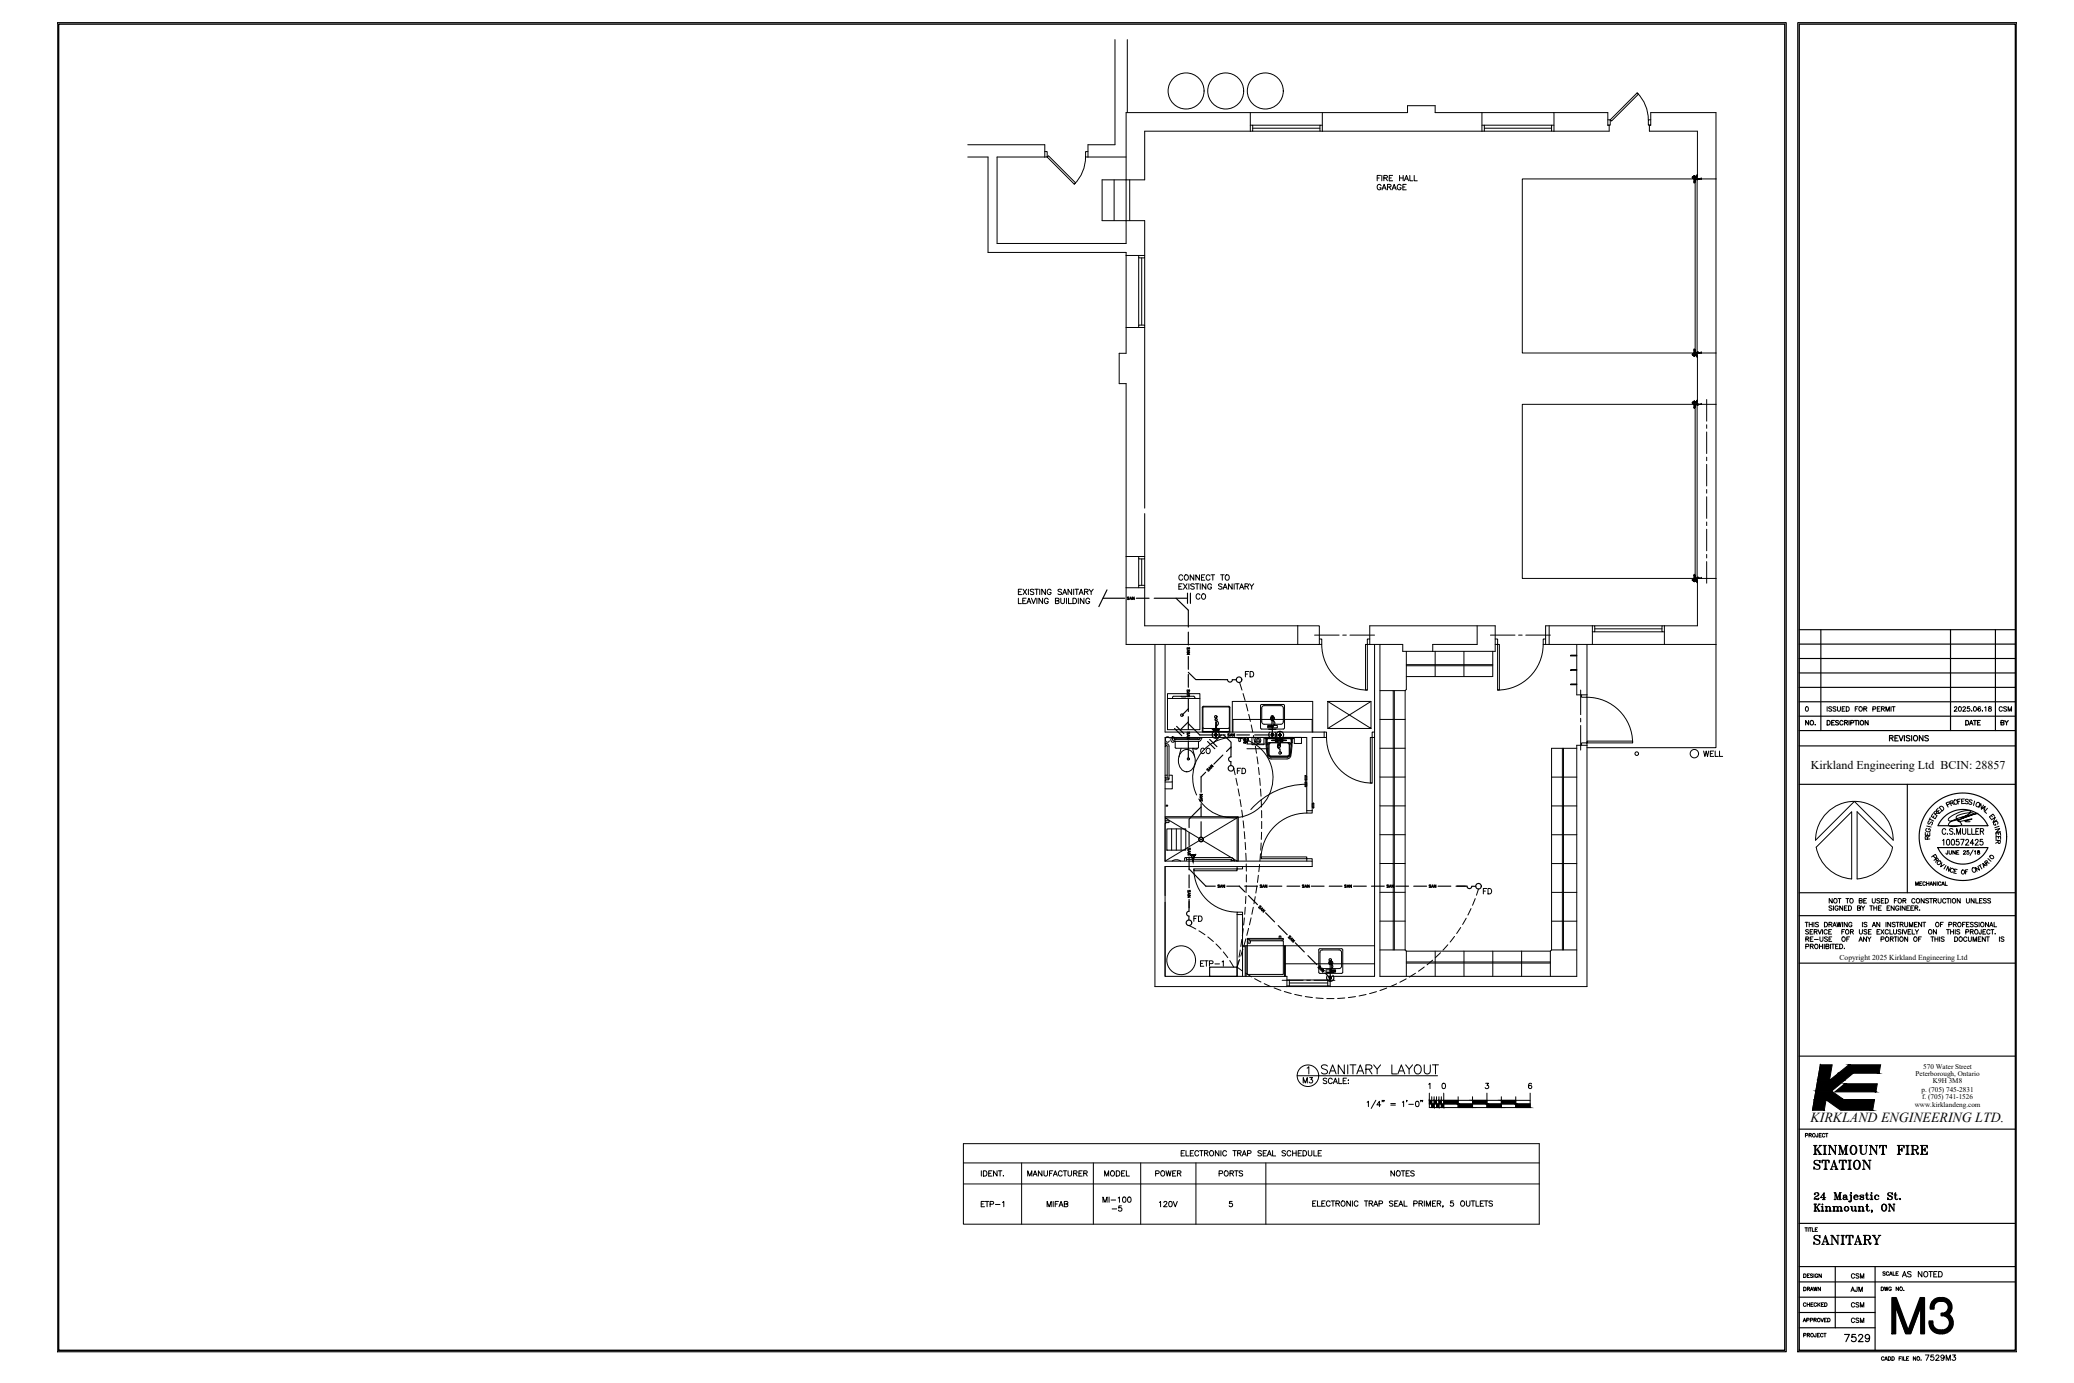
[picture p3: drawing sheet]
<svg xmlns="http://www.w3.org/2000/svg" width="914mm" height="610mm" viewBox="0 0 914 610" stroke-linecap="round" stroke-linejoin="round" font-family="sans-serif">
<defs><g id="words">
<text font-size="22.5" x="833.3" y="589.1">M3</text>
<g font-size="7.5">
<text x="798.7" y="510.1">KINMOUNT FIRE</text>
<text x="799" y="516.5">STATION</text>
<text x="798.7" y="549.6">SANITARY</text>
</g>
<text font-size="7.1" x="798.7" y="535.5">Kinmount, ON</text>
<text font-size="6.6" x="812.4" y="592.7">7529</text>
<text font-size="6.1" x="798.3" y="494.7">KIRKLAND ENGINEERING LTD.</text>
<g font-size="5.7">
<text x="526.3" y="265.3">CO</text>
<text x="548.2" y="299.5">FD</text>
<text x="512.9" y="328.4">CO</text>
<text x="528.5" y="333.4">CO</text>
<text x="750.4" y="334.8">WELL</text>
<text x="544.7" y="342.2">FD</text>
<text x="855.5" y="373.6">100572425</text>
<text x="525.6" y="407.5">FD</text>
<text x="528.5" y="427.2">ETP-1</text>
<text x="573.6" y="478.7">M3</text>
<text x="520" y="510.8">ELECTRONIC TRAP SEAL SCHEDULE</text>
<text x="452.3" y="519.6">MANUFACTURER</text>
<text x="486.1" y="519.6">MODEL</text>
<text x="508.7" y="519.6">POWER</text>
<text x="536.6" y="519.6">PORTS</text>
<text x="612.4" y="519.6">NOTES</text>
<text x="837.8" y="564.1">AS NOTED</text>
<text x="848.1" y="600.8">7529M3</text>
</g>
<g font-size="5.3">
<text x="832.2" y="327.7">REVISIONS</text>
<text x="798.4" y="338.8">Kirkland Engineering Ltd BCIN: 28857</text>
<text x="854.1" y="358.8">D</text>
<text x="871.4" y="357.7">N</text>
<text x="876.3" y="362.3">E</text>
<text x="869.9" y="385.2">N</text>
<text x="653" y="395.1">FD</text>
<text x="805.7" y="399.3">NOT TO BE USED FOR CONSTRUCTION UNLESS</text>
<text x="795.2" y="413.1">SERVICE FOR USE EXCLUSIVELY ON THIS PROJECT.</text>
<text x="582.4" y="478.7">SCALE:</text>
<text x="431.8" y="533">ETP-1</text>
<text x="460.7" y="533">MIFAB</text>
<text x="510.1" y="533">120V</text>
<text x="815.3" y="564.8">CSM</text>
<text x="815.3" y="577.5">CSM</text>
<text x="815.3" y="584.2">CSM</text>
</g>
<g font-size="4.9">
<text x="804.7" y="314.7">ISSUED FOR PERMIT</text>
<text x="860.8" y="314.7">2025.06.18</text>
<text x="880.5" y="314.7">CSM</text>
<text x="795.2" y="320.7">NO.</text>
<text x="804.7" y="320.7">DESCRIPTION</text>
<text x="865.7" y="320.7">DATE</text>
<text x="881.2" y="320.7">BY</text>
<text x="860.4" y="355.6">O</text>
<text x="878.1" y="365.1">G</text>
<text x="853" y="382.4">O</text>
<text x="874.2" y="382.4">R</text>
<text x="876.3" y="379.9">O</text>
<text x="794.8" y="409.6">THIS DRAWING IS AN INSTRUMENT OF PROFESSIONAL</text>
<text x="829.4" y="563.4">SCALE</text>
<text x="815.3" y="570.4">AJM</text>
<text x="794.1" y="577.1">CHECKED</text>
</g>
<g font-size="4.4">
<text x="849.5" y="363">T</text>
<text x="850.5" y="379.2">P</text>
<text x="795.2" y="502.4">PROJECT</text>
<text x="794.5" y="570.1">DRAWN</text>
<text x="828.7" y="570.1">DWG NO.</text>
<text x="794.1" y="583.8">APPROVED</text>
</g>
<g font-size="4">
<text x="848.1" y="369.4">E</text>
<text x="879.1" y="371.1">E</text>
</g>
<text font-size="3.5" x="878.4" y="366.2">I</text>
<text font-size="3.3" x="811" y="423.2">Copyright 2025 Kirkland Engineering Ltd</text>
<g font-size="3.2">
<text x="848" y="471.3">570 Water Street</text>
<text x="844.5" y="474.2">Peterborough, Ontario</text>
<text x="852.2" y="477.3">K9H 3M8</text>
<text x="847.2" y="481.5">p. (705) 745-2831</text>
<text x="847.5" y="484.6">f. (705) 741-1526</text>
<text x="844.2" y="487.8">www.kirklandeng.com</text>
</g>
<text font-size="3.1" x="848.4" y="365.8">I</text>
</g></defs>
<!-- layer: Baseplan|A-FIX -->
<g fill="none" stroke="#000" stroke-width=".44">
<path d="M556 310.6l9.8-.1 .4 .3 .1 10-.2 .5-9.8 .1-.5-.3v-10.1zM556.3 312.1v6.1l.4 .8 .6 .2M557.3 311l-.6 .2-.4 .9M557.3 311h7.4l.7 .2 .4 .9M557.3 319.2h3.5M560.8 317.3a.67 .67 0 0 1-.3-1 .67 .67 0 0 1 1.1 0 .67 .67 0 0 1-.3 1M560.8 316.5l.2-.3 .3 .3M560.8 319.8h-1.9v1h4.3v-1h-1.9M560.8 316.5v3.5M560.8 317.6a.92 .92 0 0 1-.5-1.4 .92 .92 0 0 1 1.5 0 .92 .92 0 0 1-.5 1.4M561.3 316.5v3.5M565.8 312.1l-.2 6.7-.9 .4h-3.4"/>
<path d="M514.6 328.9v14M515.4 328.9v14.4M518.5 325.6h9.5l.4 .4M518.5 329.8h9.5M520.7 329.8l-.9 3.8M520.9 331.5a3.4 3.4 0 0 1 3.6-.9 3.4 3.4 0 0 1 2.2 3 4.6 4.6 0 0 1-4.1 6.5 5.5 5.5 0 0 1-1.7-8.6zM525.8 329.8l.9 3.8M526.1 329.8v.3l.8 .1h.8v-.4M528.4 325.1v.2h1.6v-.2M528.8 325.3l-.3 .7h-10.5M529.6 325.3l-.2 1.1-.9 .4h-10.5M545.8 325.1v.2h1.5v-.2"/>
<path d="M546.2 325.3v1.2l.4 .4 .3-.4 .1-1.2M558.2 325.1l.1 4.4a7.4 7.4 0 0 0 1.2 4.8l.9 .2M558.2 325.4h11.5M558.9 325.6l-.3 .3v2.2l.5 4.6M559.1 332.7l.4 .7 .7 .3h7.5l.7-.3 .4-.7M560.3 327.3l-.6 .3-.3 .6v4.3M560.7 320.2h-1.6v.2h1.6M560.8 326.3l.9 .1zM561.3 326.3v.1M561.7 326.3l.7-.1a.43 .43 0 0 1 .6-.2 .43 .43 0 0 1 0 .7 .43 .43 0 0 1-.6-.3h-.7M562.2 326.4l.3 .5h1M562.8 325.8l-.6 .4"/>
<path d="M563.5 327.4h-4.1l-.7 .5-.1 .6M563.6 328.4a.58 .58 0 0 0-.1 .8 .58 .58 0 0 0 .9 0 .58 .58 0 0 0-.1-.8M564.4 327.4h4.1l.7 .5 .1 .6M565 325.8l-.5 .3-.2 2.2-.6 .2-.2-.4M565.1 325.8l.6 .4M565.1 325.8h-2.3l.6 .3 .1 2M565.7 326.4l-.3 .5h-1M566.2 326.3l.9 .1zM566.2 326.3l-.7-.1a.43 .43 0 0 0-.7-.2 .43 .43 0 0 0 0 .7 .43 .43 0 0 0 .7-.3h.7M566.5 326.3v.1M567.6 327.3l.6 .3 .3 .6v4.3l-.5 .7-7.8 .1-.6-.2-.2-.6M569 325.6l.3 .3v2.2l-.5 4.6"/>
<path d="M569.7 325.1l-.1 4.4a7.4 7.4 0 0 1-1.3 4.8l-7.9 .2M513.7 342.5h.2v1.6h-.2M513.7 341.7h.9M513.9 342.9l1.3 .1 .2 .3-.2 .4h-1.3M515.4 341.7h1.4v3h-3.1M516.8 344.7v3h-3.1M513.7 360.5h31.7v19.1zM513.7 361.4h.2v1.6h-.2M513.9 361.8h1.4l.2 .6-.4 .2M513.9 362.6h1.2M522.7 378h20.1l.6 .2 .5 .8M523 378.4l-.1-.4-.6 .2v1.1"/>
<path d="M523.1 378.8h19.7l.3 .5M523.1 378.4v.9M542.7 379.6v-.3h1.6v.3M543.9 379.1v.2M545.4 360.5l-31.7 19.1M581.7 418.2h9.8l.4 .2 .1 10.1-.3 .5h-9.8l-.4-.2-.1-10.1zM586.4 425a.67 .67 0 0 1-.2-1 .67 .67 0 0 1 1 0 .67 .67 0 0 1-.2 1M586.4 426.9h-3.4l-.8-.4v-7.4l.8-.4 7.7 .1 .8 1-.1 6.4-.7 .7h-3.7M586.4 427.5h-1.8v1h4.2v-1h-1.8M586.4 427.7v-3.5l.3-.3 .3 .3v3.5M586.4 425.3a.92 .92 0 0 1-.4-1.4 .92 .92 0 0 1 1.5 0 .92 .92 0 0 1-.5 1.4M587.1 427.9h1.6v.2h-1.6"/>
<circle cx="561" cy="320.3" r=".39"/>
<circle cx="529.5" cy="370" r="1.05"/>
<circle cx="586.7" cy="428" r=".39"/>
</g>
<!-- layer: Baseplan|A-EQPT -->
<g fill="none" stroke="#000" stroke-width=".44">
<path d="M692.5 288.8h2.7v.3h-2.7zM692.5 295.1h2.7v.4h-2.7zM692.5 301.5h2.7v.3h-2.7zM557.6 325.1h12.7v.5h-12.7zM570.6 325.1h3.2v2.6h-3.2zM513.7 360h32.3v19.6M514 354.9h.8v.4h-.8M516.7 379.6l2.2-.7 1.7 .7"/>
<circle cx="522.9" cy="40.1" r="7.9"/>
<circle cx="540.4" cy="40.1" r="7.9"/>
<circle cx="557.8" cy="40.1" r="7.9"/>
<circle cx="721.6" cy="332.2" r=".79"/>
<circle cx="747" cy="332.2" r="1.85"/>
<circle cx="520.8" cy="423.3" r="6.3"/>
</g>
<!-- layer: Baseplan|A-WALL1 -->
<g fill="none" stroke="#000" stroke-width=".44">
<path d="M491.6 17.5v46.3h-11.9v5.4h16.8M497 17.5v32.1M496.5 49.6h54.7v8.2h-46.5v21.5h-8.2zM583 49.6h37.6v-3h12.1v3h20.7v8.2h-70.4zM685.1 49.6h23.8v5.6h.6v2.6h-24.4zM727.8 49.6h28.8v29.3h-8.2v-21.1h-21.2v-2.6h.6zM426.7 63.8h33.9v5.4h-21v38.1h56.9v-10h8.2v15.3h-8.2v-1.3h-60.9v-42.1h-8.9M748.4 155.6h8.2v22.6h-8.2zM504.7 224v-79.6h-8.2v11.3h-3.1v13.4h3.1v76.2h8.2v-18.9M748.4 255h8.2v29.1h-22.8v-8.3h14.6zM572.2 275.8h9.5v8.3h-9.5M572.2 275.8h-67.5v-16.7h-8.2v25h75.7"/>
<path d="M572.2 275.8v8.3M603.9 275.8h55.3v11.3h-40.8v-3h-14.5zM651.3 275.8v8.3h-19.6v3M681.4 275.8h20.7v8.3h-20.7zM683 275.8v8.3M509.2 284.1v150.8h58.2v-4.5h-53.7v-48.4M513.7 284.1v38.6h70.1v2.4h-5.3v32.2h-2.4v-32.2h-62.4v54.5h64.8v2.4h-64.8M608.4 284v146.4h86.8v-101.9h4.5v106.4h-113.3v-4.5h19.6v-146.3M620 287.1v16.8l-.5 .5h-11.1M695.2 284.1v22.2h4.5v-22.2M756.6 284.1v45.5h-56.9M513.7 382v12.8"/>
<path d="M513.7 397.7v32.7M608.4 418.7h11.1l.5 .5v11.2M695.2 418.7h-11.1l-.6 .5v11.2M545.4 430.4v-27.3h2.4v27.3"/>
</g>
<!-- layer: Baseplan|A-MILL -->
<g fill="none" stroke="#000" stroke-width=".44">
<path d="M620 293.5h38.1M620 293h38.1M632.7 287.1v11.1M645.4 287.1v11.1M658.1 287.1v11.1h-38.1M608.4 317.1h11.1M614.3 304.4v114.3M614.7 304.4v114.3M619.5 304.4v114.3M543.3 322.7v-13.5h35.5v13.5M543.6 322.7v-5.6h34.9v5.6M549.7 330h9.4"/>
<path d="M549.7 327.9h9.4M608.4 329.8h11.1M688.8 329.8v88.9M689.3 329.8v88.9M695.2 329.8h-11.1v88.9M608.4 355.2h11.1M608.4 342.5h11.1M684.1 355.2h11.1M684.1 342.5h11.1M514.5 365.4h8.3v9.3h-8.3zM516.6 365.4v9.3M518.6 365.4v9.3"/>
<path d="M520.7 365.4v9.3M608.4 367.9h11.1M684.1 367.9h11.1M608.4 393.3h11.1M608.4 380.6h11.1M684.1 393.3h11.1M684.1 380.6h11.1M547.8 417.3h1.2v13.1M547.8 416.9h18.5M549.4 416.9v13.5M566.7 416.9v13.5M606 416.9h-39.7v13.5"/>
<path d="M608.4 406h11.1M620 419.2h63.5M632.8 419.2v11.2M645.5 419.2v11.2M658.2 419.2v11.2M670.9 419.2v11.2M684.1 406h11.1M566.7 424.8h39.3M620 424h63.6M620 424.5h63.6"/>
</g>
<!-- layer: Baseplan|A-STAIR -->
<path d="M485.9 79.3h10.6v18h-10.6zM491.2 79.3v18M498.1 79.3v18" fill="none" stroke="#000" stroke-width=".44"/>
<!-- layer: Baseplan|A-OPNG -->
<g fill="none" stroke="#000" stroke-width=".44">
<path d="M551.2 55.2h1.1v2.6h-1.1M551.2 49.6h31.8M552.3 55.2h29.6M552.3 57.8h29.6M552.3 56.5h29.6M583 55.2h-1.1v2.6h1.1M653.4 55.2h1v2.6h-1M653.4 49.6h31.7M654.4 55.2h29.7M654.4 57.8h29.7M654.4 56.5h29.7M685.1 55.2h-1v2.6h1"/>
<path d="M708.9 52.8h1v2.4h-1M721.8 40.9a16.8 16.8 0 0 1 4.9 11.9M721.8 40.9l.6 .6-11.9 11.9-.6-.6zM727.8 52.8h-1.1v2.4h1.1M460.6 66.8h1.1v2.4h-1.1M462.2 68.6l12 12-.6 .6-11.9-12zM478.6 69.2a17 17 0 0 1-5 12M479.7 66.8h-1.1v2.4h1.1M746.1 78l.3 .6zM746.4 78v.3l1.2 .1M746.4 78h1.2M746.5 77.7h1.8z"/>
<path d="M746.7 77.7l-.5 .2M746.7 78.9h.6v1.3h-.6h.6v-1.3zM746.8 77.6l.3 .1zM746.8 77.8l.3 .1zM746.9 78.5v.4M746.9 78.7v.1M746.9 77.4h.1M746.9 77.5h.1M747 77.4l-.1 .1M747.1 78.5v.4M747.1 78.7v.1M747.1 78.9v1.3"/>
<path d="M747.3 78.8v.1M747.4 78.9h.8M747.4 78.9h.8v76.7h-.8zM747.6 78v.3M747.7 77.7l.1 .9-.1-.8-1.4 .2M748.2 77.4h.1M748.2 77.2h.1M748.2 78.8l.1 .1M748.3 77.1v.3zM748.3 77.2l-.1 .2M748.3 77.4h.1M748.3 78.9v.5l-.1-.5h-.8l-.1 1.3"/>
<path d="M748.3 76.9v.8zM748.5 78.9l-.2 .1M748.5 78.9l-.2 .3M748.5 79.1h.1M748.5 78.9h.1M748.5 78.9v.2M748.7 79.1h.1M748.7 78.9l-.2 .2M748.7 78.9h.1M748.7 78.9h1.3M749.3 79h.1M749.3 78.9v.1"/>
<path d="M749.4 78.9l-.1 .1M750 78.9h.1M756.6 78.9v76.7M746.8 80.2l-.1-1.3h-75.5v76.7h75.5M746.9 80.2v.5l.2-.5M496.5 112.6v31.8M502 112.6v1.1h2.7v-1.1M502 113.7v29.6M503.4 113.7v29.6M504.7 113.7v29.6M502 144.4v-1.1h2.7v1.1M746.2 156v.5"/>
<path d="M746.2 156l.2-.1zM746.2 156.1v.4M746.2 156.5l.5 .2M746.3 156.5l1.4 .2 .1-.8-.1 .8M746.5 156.7l1.8 .1zM746.7 154.2h.6v1.4h-.6h.6v-1.3zM746.8 156.8h.3zM746.8 154.3v1.3M746.8 156.6l.3 .1zM746.9 155.7v.3M746.9 154.2v-.4l.2 .4M746.9 157l.1 .1"/>
<path d="M746.9 157.1h.1M746.9 157h.1M747.1 155.7v.3M747.1 154.3v1.3M747.3 155.6h.1M747.3 154.2l.1 1.4h.8l.1-.5-.1 .5M747.3 154.2h.1M747.4 155.6h.8M747.6 156.1v.4M747.6 156.1l-1.4 .2 1.4 .2M748.2 157.1v.1M748.3 157.1h-.1"/>
<path d="M748.3 155.4l.2 .1M748.3 155.2l.2 .3M748.3 156.7l.1 .9zM748.3 157v.4zM748.3 157l-.1 .1M748.5 155.5h.1M748.5 155.3v.1M748.5 155.4h.1M748.5 155.4v.2M748.5 155.4h.2M748.7 155.3v.3M748.7 155.4h.1"/>
<path d="M748.7 155.5v.1M748.7 155.6h1.3M749.3 155.5l.1 .1M749.3 155.5h.1M750 155.6h.1M750 155.6h-1.3M750 155.5v.1M746.2 177.8l.2 .1zM746.5 177h1.8l.1-.8-.1 .9zM746.7 177.1l-.6 .2 .1 .5M746.7 178.2h.6v1.4h-.6l.6-.1v-1.3zM746.8 177h.3z"/>
<path d="M746.8 179.5l-.1-1.3h-75.5v76.8h75.5l.1-1.4M746.8 177.1l.3 .1zM746.9 177.8v.3M746.9 179.6v.4l.2-.4M746.9 176.8l.1 .2zM747 176.8h.1M747.1 177.8v.3M747.1 178.2v1.3M747.3 178.2h.1M747.4 178.2h.8M747.4 178.3h.8v76.6h-.8zM747.6 177.3v.4"/>
<path d="M747.6 177.4l-1.4 .1 1.4 .2M747.7 177.1l.1 .8zM747.7 177.1l-1.5 .2v.4M748.2 176.6h.1M748.2 176.7h.1M748.2 178.2h.1M748.3 176.5v.3zM748.3 176.5v.3M748.3 176.8h.1M748.3 178.2v.5l-.1-.4h-.8l-.1 1.3M748.3 177h.1M748.5 178.4v.1"/>
<path d="M748.5 178.3l-.2 .1M748.5 178.3l-.2 .3M748.5 178.4h.1M748.5 178.5h.2M748.5 178.3h.1M748.5 178.3v.1M748.7 178.4h.1M748.7 178.3v.2M748.7 178.2v.1M748.7 178.2h1.3M749.3 178.3h.1M749.4 178.2l-.1 .1"/>
<path d="M750 178.2h.1M750 178.2v.1M756.6 178.2v76.8M496.5 245.3v13.8M502 245.3v1.1h2.7v-1.1M502 259.1v-1.1h2.7v1.1M502 246.4v11.6M503.4 246.4v11.6M504.7 246.4v11.6M746.2 255.4l-.1 .4 .6 .3M746.2 255.4l.2-.2zM746.2 255.4v.4l1.5 .2"/>
<path d="M746.5 256.1h1.8l.1 .8-.1-.8zM746.7 253.6h.6v1.4h-.6l.6-.1v-1.3zM746.8 256.1l.3 .1zM746.8 256h.3zM746.8 256.2l.2 .2zM746.9 255.1v.2M746.9 253.6v-.5l.2 .5M747 256.4h.1M747.1 255.1v.2M747.1 253.6v1.3M747.3 254.9h.1M747.3 253.6l.1 1.3h.8v-.5l.1 .5"/>
<path d="M747.4 255h.8M747.6 255.5v.3M747.6 255.5l-1.4 .1 1.4 .2M747.8 255.2v.8zM748.2 256.4l.1 .3M748.2 256.6h.1M748.2 256.5h.1M748.3 256.1v.1M748.3 254.9h-.1M748.3 256.4h-.1M748.3 256.4h.1M748.3 254.8l.2 .1"/>
<path d="M748.3 254.6l.2 .3M748.3 256.4v.3zM748.5 254.9h.1M748.5 254.7h.1M748.5 254.7v.2M748.5 254.7h.2M748.7 254.7v.2M748.7 254.7h.1M748.7 254.9h.1M748.7 254.9h1.3M749.3 254.8l.1 .1M749.3 254.8h.1"/>
<path d="M749.3 254.8v.1M750 254.9h.1M750 254.9l-1.3 .1M702.1 275.8h1v2.7h-1M703.1 278.5h29.6M703.1 275.8h29.6M703.1 277.2h29.6M733.8 275.8h-1.1v2.7h1.1M581.7 281.7h1v2.4h-1M582.7 284a20.1 20.1 0 0 0 20.1 20.2M602 284.1h.8v20.1h-.8zM603.9 281.7h-1.1v2.4h1.1"/>
<path d="M659.2 281.7h1.1v2.4h-1.1M660.3 284.1h.8v20.1h-.8zM680.4 284a20.1 20.1 0 0 1-20.1 20.2M681.4 281.7h-1v2.4h1M702.1 284.1h31.7M697.3 306.3v1h2.4v-1M583.8 322.7h1.1v2.4h-1.1M584.9 325a20.1 20.1 0 0 0 20.1 20.2M604.2 325.1h.8v20.1h-.8zM606 322.7h-1v2.4h1M697.3 328.5v-1.1h2.4v1.1M699.7 326.7h20.1v.7h-20.1z"/>
<path d="M719.8 327.4a20.1 20.1 0 0 0-20.1-20.1v20.1M576.1 358.4a20.1 20.1 0 0 0-20.1 20.1M576.1 357.3v1.1h2.4v-1.1M556 377.7h20.1v.8h-20.1zM576.1 379.6v-1.1h2.4v1.1M526.4 383a19.1 19.1 0 0 0 19 19M526.4 383h19v.8h-19zM545.4 382v1h2.4v-1M545.4 403.1v-1h2.4v1M567.4 431.9h1.1v2.7h-1.1M567.4 434.9h19M568.5 434.6h16.9"/>
<path d="M568.5 431.9h16.9M568.5 433.3h16.9M586.4 431.9h-1v2.7h1"/>
</g>
<!-- layer: Baseplan|A-DIM -->
<path d="M585.4 309.2h19.1v11.9h-19.1v-11.9l19.1 11.9M604.5 309.2l-19.1 11.9M527.6 350.4a17.7 17.7 0 0 1 16.6-25.3 17.7 17.7 0 0 1 14.7 26.5 17.7 17.7 0 0 1-30.4 .6M576.1 345.7a32.8 32.8 0 0 0-24.6 11.1" fill="none" stroke="#000" stroke-width=".44"/>
<!-- layer: Baseplan|A-ELEC-MECH -->
<g fill="none" stroke="#000" stroke-width=".44">
<path d="M549.1 325.1v2.6M549.9 325.1v2.6M552 325.1h5.3v3.1h-5.3zM554.6 325.1l1.1 1.9h-2.2zM554.6 325.1v1.9M575.4 343.7l.3 .2v-.3h.4v-1.5h-.4v-.3l-.3 .1v1.8M575.4 344.7l.7 .2v1.6h-.4v.3l-.3-.2zM575.7 342.1v1.5M575.7 344.9v1.6M578.5 354.3l.7-.2-.1 2-.6-.2zM579 354.3v1.6"/>
<circle cx="548.5" cy="327.3" r=".24"/>
<circle cx="549.5" cy="326.1" r="1.01"/>
<circle cx="554.6" cy="326.3" r="1.28"/>
</g>
<!-- layer: Baseplan|A-APPL -->
<g fill="none" stroke="#000" stroke-width=".44">
<path d="M514.7 305.8h14.3v15.8h-14.3zM514.7 307.9h14.3M517 307.9v-.7l.5-.3h8.7l.5 .3 .1 .7M520.7 306.9l.3 .3h1.8l.2-.3M530.1 311.6l.5-.3 11.4 .1 .2 .4v10.9h-12.1zM530.3 311.8l.3-.2h11.2l.2 10.8h-11.6v-10.6M536 318.3l.4 .1-.2 3.5zM530.3 320.6l.6 .5h5.1M536 321.5l.2 .5 .2-.5M536 321.3h-1.1v.8h2.5v-.8h-1M542 320.6l-.5 .5h-5.1M550.2 414.7h-.3v14.8h15.9v-14.8h-14.7"/>
<path d="M550.2 414.3h-.3v-.7h15.9v.7h-14.9M550.2 413.9h.5l.5 1.9h-1zM563.9 412.6h.8v1h-.8zM565.3 414.3v.4"/>
<circle cx="536.2" cy="317.2" r=".53"/>
<circle cx="535.3" cy="321.7" r=".33"/>
<circle cx="537" cy="321.7" r=".33"/>
</g>
<!-- layer: Baseplan|A-FIX -->
<g fill="#000" stroke="#000" stroke-width=".44">
<path d="M525 376.7l1 2.6zM525 376.7l1 2.2zM525 376.7h1.9zM525.2 376.9l1.7-.2zM526.8 376.9l-.8 2.4 .9-2.6zM526.8 376.9l-.8 2.4z"/>
<path d="M525.9 379.1l.1 .5zM525.9 379.1l.1 .5z"/>
</g>
<!-- layer: Baseplan|A-STRUCT1 -->
<g fill="none" stroke="#000" stroke-width=".44">
<path d="M752.5 176.1v9.5M752.5 187.2v1.6M752.5 190.4v9.5M752.5 201.5v1.6M752.5 204.7v9.5M752.5 215.8v1.6M752.5 219v9.5M752.5 230.1v1.6M752.5 233.3v9.5M752.5 244.4v1.6M752.5 247.5v9.6M579.6 280h10.8"/>
<path d="M592 280h1.6M595.2 280h10.8M657.1 280h10.8M669.5 280h1.6M672.7 280h10.9M696.9 304.2v10.8M696.9 316.6v1.6M696.9 319.8v10.8M565.3 432.1h9.2M576.1 432.1h1.6M579.3 432.1h9.3"/>
</g>
<!-- layer: M-SAN -->
<g fill="#000" stroke="#000" stroke-width=".44">
<path d="M535.7 323.8v.2zM560.6 323.8v.2zM564.7 323.8v.3zM586.1 430.9v.2zM586.9 430.9v.2z"/>
<path d="M535.7 323.7v.3zM535.7 323.7v.3z"/>
<path d="M535.7 323.7v.3zM535.7 323.7v.4z"/>
<path d="M535.7 323.7v.4zM535.7 323.7v.4z"/>
<path d="M535.7 323.6v.5zM535.7 323.6v.5z"/>
<path d="M535.7 323.6v.5zM535.7 323.6v.6z"/>
<path d="M535.7 323.6v.6zM535.8 323.6v.6z"/>
<path d="M535.8 323.6v.6zM535.8 323.6v.6z"/>
<path d="M535.8 323.6v.6zM535.9 323.5v.7z"/>
<path d="M535.9 323.5v.7zM535.9 323.5v.8z"/>
<path d="M535.9 323.5v.8zM535.9 323.5v.8z"/>
<path d="M535.9 323.5v.8zM536 323.5v.8z"/>
<path d="M536 323.5v.8zM536 323.5v.8z"/>
<path d="M536 323.5v.8zM536 323.5v.8z"/>
<path d="M536 323.5v.8zM536.1 323.5l-.1 .8z"/>
<path d="M536.1 323.5v.8zM536.1 323.5v.8z"/>
<path d="M536.1 323.5v.8zM536.2 323.5l-.1 .8z"/>
<path d="M536.2 323.5v.8zM536.2 323.5v.8z"/>
<path d="M536.2 323.5v.8zM536.2 323.5v.8z"/>
<path d="M536.2 323.5v.7zM536.2 323.6v.6z"/>
<path d="M536.2 323.6v.6zM536.3 323.6l-.1 .6z"/>
<path d="M536.3 323.6v.6zM536.3 323.6v.6z"/>
<path d="M536.3 323.6v.6zM536.3 323.6v.6z"/>
<path d="M536.3 323.6v.5zM536.4 323.7l-.1 .4z"/>
<path d="M536.4 323.7v.4zM536.4 323.7v.4z"/>
<path d="M536.4 323.7v.4zM536.4 323.7v.4z"/>
<path d="M536.4 323.7v.3zM536.4 323.8v.2z"/>
<path d="M536.4 323.8v.2zM536.4 323.8v.2z"/>
<path d="M560.6 323.7v.3zM560.6 323.7v.3z"/>
<path d="M560.6 323.7v.3zM560.6 323.7v.4z"/>
<path d="M560.6 323.7v.4zM560.6 323.7v.4z"/>
<path d="M560.7 323.6l-.1 .5zM560.7 323.6v.5z"/>
<path d="M560.7 323.6v.5zM560.7 323.6v.6z"/>
<path d="M560.7 323.6v.6zM560.7 323.6v.6z"/>
<path d="M560.7 323.6v.6zM560.7 323.6v.6z"/>
<path d="M560.7 323.6v.6zM560.8 323.5v.7z"/>
<path d="M560.8 323.5v.7zM560.8 323.5v.8z"/>
<path d="M560.8 323.5v.8zM560.9 323.5l-.1 .8z"/>
<path d="M560.9 323.5v.8zM560.9 323.5v.8z"/>
<path d="M560.9 323.5v.8zM560.9 323.5v.8z"/>
<path d="M560.9 323.5v.8zM561 323.5l-.1 .8z"/>
<path d="M561 323.5v.8zM561 323.5v.8z"/>
<path d="M561 323.5v.8zM561 323.5v.8z"/>
<path d="M561 323.5v.8zM561.1 323.5l-.1 .8z"/>
<path d="M561.1 323.5v.8zM561.1 323.5v.8z"/>
<path d="M561.1 323.5v.8zM561.1 323.5v.8z"/>
<path d="M561.1 323.5v.7zM561.2 323.6l-.1 .6z"/>
<path d="M561.2 323.6v.6zM561.2 323.6v.6z"/>
<path d="M561.2 323.6v.6zM561.2 323.6v.6z"/>
<path d="M561.2 323.6v.6zM561.3 323.6l-.1 .6z"/>
<path d="M561.3 323.6v.5zM561.3 323.7v.4z"/>
<path d="M561.3 323.7v.4zM561.3 323.7v.4z"/>
<path d="M561.3 323.7v.4zM561.3 323.7v.4z"/>
<path d="M561.3 323.7v.3zM561.3 323.8v.2z"/>
<path d="M561.3 323.8v.2zM561.3 323.8v.2z"/>
<path d="M564 323.8v.3zM564 323.8v.3z"/>
<path d="M564 323.8v.3zM564 323.8v.2z"/>
<path d="M564 323.7v.4zM564 323.7v.4z"/>
<path d="M564 323.7v.5zM564 323.7v.4z"/>
<path d="M564 323.7v.5zM564 323.7v.5z"/>
<path d="M564.1 323.7v.5zM564.1 323.7l-.1 .5z"/>
<path d="M564.1 323.6v.7zM564.1 323.7v.5z"/>
<path d="M564.1 323.6v.7zM564.1 323.6v.7z"/>
<path d="M564.2 323.6v.7zM564.1 323.6v.7z"/>
<path d="M564.2 323.6v.7zM564.2 323.6v.7z"/>
<path d="M564.2 323.6v.7zM564.2 323.6v.7z"/>
<path d="M564.3 323.6l-.1 .7zM564.2 323.6v.7z"/>
<path d="M564.3 323.6v.7zM564.3 323.6v.7z"/>
<path d="M564.3 323.6v.7zM564.3 323.6v.7z"/>
<path d="M564.4 323.6l-.1 .7zM564.3 323.6v.7z"/>
<path d="M564.4 323.6v.7zM564.4 323.6v.7z"/>
<path d="M564.5 323.6l-.1 .7zM564.4 323.6v.7z"/>
<path d="M564.5 323.6v.7zM564.5 323.6v.7z"/>
<path d="M564.5 323.6v.7zM564.5 323.6v.7z"/>
<path d="M564.6 323.6l-.1 .7zM564.5 323.6v.7z"/>
<path d="M564.6 323.6v.7zM564.6 323.6v.7z"/>
<path d="M564.6 323.7v.6zM564.6 323.6v.7z"/>
<path d="M564.6 323.7v.5zM564.6 323.7v.5z"/>
<path d="M564.7 323.7l-.1 .5zM564.6 323.7v.5z"/>
<path d="M564.7 323.8v.3zM564.7 323.7v.4z"/>
<path d="M564.7 323.7v.5zM564.7 323.7v.5z"/>
<path d="M564.7 323.8v.3zM564.7 323.8v.3z"/>
<path d="M586.1 430.8v.3zM586.1 430.8v.4z"/>
<path d="M586.1 430.8v.4zM586.1 430.8v.4z"/>
<path d="M586.2 430.8l-.1 .4zM586.2 430.8v.4z"/>
<path d="M586.2 430.8v.4zM586.2 430.8v.5z"/>
<path d="M586.2 430.8v.5zM586.2 430.7v.6z"/>
<path d="M586.2 430.7v.6zM586.2 430.7v.6z"/>
<path d="M586.3 430.7l-.1 .6zM586.3 430.7v.7z"/>
<path d="M586.3 430.7v.7zM586.3 430.7v.7z"/>
<path d="M586.3 430.7v.7zM586.3 430.7v.7z"/>
<path d="M586.3 430.7v.7zM586.4 430.6v.8z"/>
<path d="M586.4 430.6v.8zM586.4 430.6v.8z"/>
<path d="M586.4 430.6v.8zM586.4 430.6v.8z"/>
<path d="M586.4 430.6v.8zM586.5 430.6l-.1 .8z"/>
<path d="M586.5 430.6v.8zM586.5 430.6v.8z"/>
<path d="M586.5 430.6v.8zM586.5 430.6v.8z"/>
<path d="M586.5 430.6v.8zM586.6 430.6l-.1 .8z"/>
<path d="M586.6 430.6v.8zM586.6 430.7v.7z"/>
<path d="M586.6 430.7v.7zM586.7 430.7l-.1 .7z"/>
<path d="M586.7 430.7v.7zM586.7 430.7v.7z"/>
<path d="M586.7 430.7v.7zM586.7 430.7v.7z"/>
<path d="M586.7 430.7v.6zM586.8 430.7l-.1 .6z"/>
<path d="M586.8 430.7v.6zM586.8 430.8v.5z"/>
<path d="M586.8 430.8v.5zM586.8 430.8v.5z"/>
<path d="M586.8 430.8v.4zM586.8 430.8v.4z"/>
<path d="M586.8 430.8v.4zM586.8 430.8v.4z"/>
<path d="M586.8 430.8v.4zM586.9 430.9l-.1 .3z"/>
</g>
<g fill="none" stroke="#000" stroke-width=".51">
<path d="M486.3 263.7h9.6M488.1 260l-3.6 7.4M497.8 263.3h-.8l.8 .6-.3 .4-.5-.2M498.1 264.3l.4-1.2 .5 1.2M498.3 263.9h.5M500 263.1v1.2l-.7-1.2v1.2M501 263.7h5.6M508.9 263.7h9.6l5.4 5.3v7.4M518.5 263.7h5.1M523.6 261.5v4.5M523.9 278.6v5.7M523.4 286.5l1.1 .4-1.1 .5"/>
<path d="M523.4 287.7h1.1l-1.1 .7h1.1M523.5 285.4v.8l.7-.8 .3 .3-.2 .5M523.7 286.7v.5M523.9 296.4l3.3 3.2h14a1.06 1.06 0 0 0 1 1.1 1.06 1.06 0 0 0 1.1-1.1h1.8M523.9 289.4v5.6M523.9 297.3v5.6M523.4 305.1l1.1 .5-1.1 .4M523.4 306.3h1.1l-1.1 .8h1.1M523.5 304.1v.7l.7-.7 .3 .2-.2 .5M523.7 305.3v.5M523.9 318.9l5.1 5.1h11.2M523.9 308v5.6"/>
<path d="M523.9 315.9v5.6M523.9 318.2l-3.6 3.6M523.9 312.4l-2.4 2.5M536 316.5v1.2a1.09 1.09 0 0 1 1.2 1.1 1.09 1.09 0 0 1-1.2 1.1v4.1M561 316.5v1.2a1.09 1.09 0 0 1 1.1 1.1 1.09 1.09 0 0 1-1.1 1.1v4.1M517.8 321.1l3.2 3.2M518.8 320.2l3.1 3.2M523.4 323.8l1.1 .4-1.1 .4M523.4 324.9h1.1l-1.1 .8h1.1M523.5 322.7v.7l.7-.7 .3 .2-.2 .5M523.7 323.9v.6M523.9 326.6v7.5"/>
<path d="M532.6 338.8l-.5 .5h1v.4l-.5 .2M533.3 325.9l3.2 3.2M533.7 338.5l-.3 .4M534.1 337.1l.8 .8-1.4-.3 .9 .8M534.1 338.6l-1.1-.4 .5 1.1M534.4 321.5h3.2M534.9 322.7a1.58 1.58 0 0 0 0 2.3 1.58 1.58 0 0 0 2.2 0 1.58 1.58 0 0 0 0-2.3M538.5 324l-3.6 3.5M539.1 332.8l-3.9 4M539.5 324l3.3 3.2v2M540.7 331.2l2.1-2-.1 4.4a1.06 1.06 0 0 0-1 1 1.06 1.06 0 0 0 1 1.1v1.8M542 323.6h-.7l.7 .6-.2 .3-.5-.1"/>
<path d="M542.4 324.5l.4-1.1 .4 1.1M542.5 324.1h.6M544.3 323.4v1.1l-.7-1.1v1.1M545.3 324h5.6M553.1 324h11.2M559.4 321.5h3.1M559.8 322.7a1.58 1.58 0 0 0 0 2.3 1.58 1.58 0 0 0 2.3 0 1.58 1.58 0 0 0 0-2.3M562.8 326.3h3.1M563.2 325.1a1.58 1.58 0 0 1 0-2.3 1.58 1.58 0 0 1 2.3 0 1.58 1.58 0 0 1 0 2.3M564.3 323.8v4.1a1.09 1.09 0 0 0-1.1 1.1 1.09 1.09 0 0 0 1.1 1.1v1.2M529 350.2h1.1l-1.1 .7h1.1M529.1 352.4v.8l.7-.8 .3 .3-.2 .5"/>
<path d="M529.5 355.7l-5.2 5.3v3.8M529.5 354.3v5.6M529.7 351.4v.5M530.1 351.2l-1.1 .5 1.1 .4M531.6 340.4l-2.1 2v6.8M523.7 374.9l1.1 .4-1.1 .5M523.7 376.1h1.1l-1.1 .7h1.1M523.9 373.8l-.2 .7h.5l.5-.7v.8M524.1 375.1v.5M524.3 367v5.7M524.3 377.8v5.6M529.5 362.2v6.8"/>
<path d="M854.4 373.6h22.1a12 12 0 0 1-11.1 7.3 12 12 0 0 1-11-7.3zM856.6 360.7a12 12 0 0 1 19.8 3.3h-22zM523.7 393.5l1.1 .5-1.1 .4M523.7 394.7h1.1l-1.1 .8h1.1M523.9 392.5l-.2 .6h.4l.6-.6v.7M524.1 393.7v.5M524.3 397.3l-.1 4.4a1.06 1.06 0 0 0-1 1 1.06 1.06 0 0 0 1 1.1M524.3 385.7v5.6M524.3 396.4v3.7M524.3 383l7.3 7.6h4.2M537.7 390.2l-.7-.1v.3l.7 .6h-.8M538 391.2l.4-1.2 .5 1.2"/>
<path d="M538.2 390.8h.5M539.9 390v1.2l-.7-1.2v1.2M540.9 390.6h5.6M546.4 390.6l2.5 2.5M548.8 390.6h5.6M550.4 394.7l4 4M556 399.8l-.5-.5 .1 1h-.5l-.2-.5M556.3 390.2l-.6-.1-.1 .3 .7 .6h-.7M556.6 391.2l.5-1.2 .4 1.2M556.8 390.8h.5M558.6 390v1.2l-.8-1.2v1.2M559.5 390.6h5.7"/>
<path d="M567.4 390.6h5.6M574.9 390.2l-.6-.1-.1 .3 .7 .6h-.7M575.2 391.2l.5-1.2 .4 1.2M575.4 390.8h.5M577.2 390v1.2l-.8-1.2v1.2M578.1 390.6h5.7M586 390.6h5.7M593.6 390.2l-.7-.1v.3l.7 .6h-.8M593.9 391.2l.4-1.2 .4 1.2M594 390.8h.6M595.8 390v1.2l-.7-1.2v1.2M596.8 390.6h5.6"/>
<path d="M604.7 390.6h5.6M612.2 390.2l-.7-.1v.3l.7 .6h-.8M612.5 391.2l.4-1.2 .5 1.2M612.7 390.8h.5M614.4 390v1.2l-.7-1.2v1.2M615.4 390.6h5.6M623.3 390.6h5.6M630.8 390.2l-.6-.1-.1 .3 .7 .6h-.7M631.1 391.2l.5-1.2 .4 1.2M631.3 390.8h.5M633.1 390v1.2l-.8-1.2v1.2M634 390.6h5.7"/>
<path d="M641.9 390.6h4.2M642.4 390.6h4.4a1.06 1.06 0 0 0 1 1.1 1.06 1.06 0 0 0 1.1-1h1.7M555.6 400.7l1.1-.5-.5 1.1M555.9 400.6l.4 .3M557.7 401.3l-.8 .8 .3-1.4-.8 .9M558 402.4l4 4M563.5 408l4 4M568.7 414l1.1-.5-.5 1M569 413.8l.4 .4M569.1 413l-.5-.5 .1 1h-.5l-.2-.4M570.8 414.5l-.8 .8 .3-1.3-.8 .8M571.1 415.6l4 4"/>
<path d="M576.6 421.2l4 4M581.8 427.2l1.1-.5-.5 1.1M582.1 427l.4 .4M582.2 426.3l-.5-.6 .1 1-.5 .1-.2-.5M583.9 427.8l-.8 .8 .3-1.4-.8 .8M584.2 428.8l2.5 2.6M584.9 428.6h3.2M585.3 429.9a1.58 1.58 0 0 0 .1 2.2 1.58 1.58 0 0 0 2.2 0 1.58 1.58 0 0 0 0-2.2M586.5 423.6v1.3a1.09 1.09 0 0 1 1.1 1.1 1.09 1.09 0 0 1-1.1 1.1v4"/>
<circle cx="546.3" cy="299.6" r="1.21"/>
<circle cx="521.1" cy="315.2" r=".53"/>
<circle cx="536" cy="316" r=".53"/>
<circle cx="561" cy="316" r=".54"/>
<circle cx="523.9" cy="334.5" r=".44"/>
<circle cx="536" cy="323.9" r=".4"/>
<circle cx="542.7" cy="338.7" r="1.22"/>
<circle cx="561" cy="323.9" r=".39"/>
<circle cx="564.3" cy="331.9" r=".53"/>
<circle cx="564.4" cy="323.9" r=".4"/>
<circle cx="529.5" cy="370" r=".93"/>
<circle cx="865.4" cy="368.8" r="19.3"/>
<circle cx="651.9" cy="390.6" r="1.22"/>
<circle cx="524.2" cy="406.7" r="1.22"/>
<circle cx="586.5" cy="423.1" r=".53"/>
<circle cx="586.5" cy="431" r=".4"/>
</g>
<!-- layer: TITLE-N -->
<g fill="none" stroke="#000" stroke-width=".44">
<path d="M607.2 78.4h.9M608.6 77.3h-1.4v2.4M609.2 77.3v2.4M610.1 78.4l1.4-.1 .1-.8-1.5-.2v2.4M610.9 78.4l.8 1.3M612.5 78.4h.9M614 77.3h-1.5v2.4h1.5M617.1 78.4h1.5M617.1 77.3v2.4M618.6 77.3v2.4M619.2 79.7l.9-2.4 .9 2.4M619.5 78.9h1.2"/>
<path d="M621.6 77.3v2.4h1.3M623.5 77.3v2.4h1.4M608.9 81.9a.87 .87 0 0 0-1-.6 .87 .87 0 0 0-.7 .9v.6a.85 .85 0 0 0 .8 .9 .85 .85 0 0 0 .9-.9h-.6M609.3 83.7l.9-2.4 .9 2.4M609.7 82.9h1.1M611.7 82.4l1.4-.1 .1-.8-1.5-.2v2.4M612.5 82.4l.8 1.3M613.7 83.7l1-2.4 .9 2.4M614.1 82.9h1.1M617.7 81.9a.88 .88 0 0 0-1-.6 .88 .88 0 0 0-.7 .9v.6a.86 .86 0 0 0 .9 .9 .86 .86 0 0 0 .8-.9h-.5M618.5 82.4h.9M620 81.3h-1.5v2.4h1.5"/>
<path d="M800 526.3h.1M800 526.2l.3 .2h-.4a1.04 1.04 0 0 1 1.1-.7 1.04 1.04 0 0 1 .9 .9l-1.9 1.3-.1 .9M801.2 525.7l.4 .9-1 .9M801.6 526v.9M804 526.2v2.6M804.1 526v2.6M805 527.9h-2.4l1.6-2.2v3.1M808.6 525.7h.7l.9 2.6M808.8 525.7l.2 .2M809 528.6v-2.9l1 3.1 1.1-3.1v3.1M809.2 525.7l.8 2.6M811.1 525.7h.7"/>
<path d="M811.2 525.9v2.7M811.4 525.7v3.1M811.5 525.7l-.1 .3M811.7 525.7l-.3 .2M812.8 527.2l.3-.5 .9 .2 .6 1.9M813.7 526.7l.4 1.9 .6 .2M814 527l.3 1.6M815.6 526.7h.7v2.4l-.6 .7h-.4v-.3M815.7 526.7l.3 .2M815.9 526.7l.1 .3M816 525.7l.3 .3zM816 526.7v2.5l-.3 .6"/>
<path d="M816 525.9h.3M816.2 526.9l-.2 2.6M816.2 525.7v.3M817.6 527.6h1.6a1.03 1.03 0 0 0-1.4-.7 1.03 1.03 0 0 0-.4 1.5 1.03 1.03 0 0 0 1.5 .2l.3-.3M817.6 527.2v1.1M818.2 526.7l-.6 .8 .2 1 .4 .3M818.5 526.7l.4 .9M818.9 527l.2 .5M820.1 527l1.6 1-.5 .8h-.5l-.6-.6v.6l.1-.3M820.2 526.9l-.1 .4M821.5 527l.2-.3v.6l-.6-.6h-.6l-.4 .6 1.4 .7 .2 .5M822.4 526.7h1.3"/>
<path d="M823 526l.1 2.5M824.1 528.3l-.4 .5-.7-.3-.2-2.5 .3-.3v2.5l.3 .6M824.6 526.7h.7v2.1M824.7 526.7l.3 .2M824.9 526.7l.1 .3M825 525.7l.3 .3zM825 525.9h.3M825 526.7v2.1M825.2 525.7v.3M825.2 526.9v1.7M826.7 527.2v1.1M827.3 526.7l-.6 .8 .2 1 .4 .3"/>
<path d="M828.2 527.3l.2 .2a1.02 1.02 0 0 0-1.6-.4 1.02 1.02 0 0 0 0 1.6 1.02 1.02 0 0 0 1.6-.4M832.4 526.6l1.8 1.1M832.6 525.9v.8l1.1 .5a.95 .95 0 0 1 .2 1.5 .95 .95 0 0 1-1.5-.4l-.1-.4v.9l.1-.5M834.2 526.2l.1-.5v.9a.96 .96 0 0 0-1.1-.9 .96 .96 0 0 0-.8 1.2l1.6 .7v1M835 526.7h1.3M835.6 526l.2 2.5M836.8 528.3l-.5 .5-.7-.3-.1-2.5 .3-.3v2.5l.3 .6M795.2 561.5h.5a.85 .85 0 0 1 .6 .8 .85 .85 0 0 1-.6 .8h-.5zM796.8 562.3h.6M797.8 561.5h-1v1.6h1M799.2 561.7l-.4-.2-.6 .2 1 1-.4 .4-.6-.2M799.7 561.5v1.6"/>
<path d="M801.4 561.9a.59 .59 0 0 0-.7-.4 .59 .59 0 0 0-.4 .6v.4a.57 .57 0 0 0 .5 .6 .57 .57 0 0 0 .6-.6h-.4M803 561.5v1.6l-1.1-1.6v1.6"/>
</g>
<!-- layer: M-SAN -->
<circle cx="564.3" cy="324" r=".25" fill="#000"/>
<!-- layer: M-TEXT -->
<g fill="none" stroke="#000" stroke-width=".44">
<path d="M450.5 259.7h-1.5v2.4h1.5M451 259.7l1.6 2.4M452.6 259.7l-1.6 2.4M453.4 259.7v2.4M456.2 259.7h1.6M457.1 259.7v2.4M458.4 259.7v2.4M460.9 259.7v2.4l-1.6-2.4v2.4M472.5 259.7v2.4l-1.6-2.4v2.4M473.4 259.7v2.4M473.9 259.7h1.6M474.7 259.7v2.4"/>
<path d="M480.2 259.7l.9 1.1v1.3M482 259.7l-.9 1.1M519.7 258.5h1M521.2 257.3h-1.5v2.4h1.5M521.4 253.9a.87 .87 0 0 0-1-.5 .87 .87 0 0 0-.7 .9 .98 .98 0 0 0 .3 1.2 .98 .98 0 0 0 1.3-.1l.1-.2M521.8 257.3l1.6 2.4M522.4 253.7a1.03 1.03 0 0 1 1.6 .9 1.03 1.03 0 0 1-1.6 .8l-.3-.6zM523.4 257.3l-1.6 2.4M524.2 257.3v2.4M526.3 253.4v2.3l-1.6-2.3v2.3M526.5 257.7l-.5-.4-1 .4 .2 .5 1.3 .8-.5 .7-1-.3M527 257.3h1.6"/>
<path d="M527.8 257.3v2.4M528.8 253.4v2.3l-1.6-2.3v2.3M529.2 257.3v2.4M529.7 254.5h.9M531.2 253.4h-1.5v2.3h1.5M531.6 257.3v2.4l-1.5-2.4v2.4M533.5 253.9a.87 .87 0 0 0-1-.5 .87 .87 0 0 0-.7 .9 .98 .98 0 0 0 .3 1.2 .98 .98 0 0 0 1.3-.1l.1-.2M533.9 253.4h1.6M534.1 257.9a.87 .87 0 0 0-1-.6 .87 .87 0 0 0-.7 .9v.6a.85 .85 0 0 0 .9 .9 .85 .85 0 0 0 .8-.9h-.5M534.7 253.4v2.3M538.1 253.4h1.6M538.8 257.7l-.6-.4-1 .4 .1 .4 1.5 .9-.6 .7-1-.3"/>
<path d="M538.9 253.4v2.3M539.2 259.7l1-2.4 .9 2.4M539.6 258.9h1.1M540.4 253.7a1.03 1.03 0 0 1 1.6 .9 1.03 1.03 0 0 1-1.6 .8l-.2-.6zM543.2 257.3v2.4l-1.6-2.4v2.4M544.1 257.3v2.4M544.7 257.3h1.6M545.5 257.3v2.4M546.5 259.7l.9-2.4 .9 2.4M546.8 258.9h1.2M548.9 258.5l1.3-.2 .3-.5-.6-.5h-1v2.4M549.7 258.5l.8 1.2"/>
<path d="M550.9 257.3l.9 1.2v1.2M552.7 257.3l-.9 1.2M449 263.7v2.4h1.3M449 260.8h.9M450.9 264.8h.9M452.4 263.7h-1.5v2.4h1.5M452.7 266.1l.9-2.4 1 2.4M453.1 265.3h1.1M454.8 263.7l.9 2.4 .9-2.4M455.8 260.1l-.6-.4-.8 .1-.1 .7 1.3 .6 .2 .6-.6 .4-1-.4M457.2 263.7v2.4M459.7 263.7v2.4l-1.6-2.4v2.4"/>
<path d="M462.2 264.2a.88 .88 0 0 0-1.1-.5 .88 .88 0 0 0-.7 .9v.6a.86 .86 0 0 0 .9 .9 .86 .86 0 0 0 .9-.9h-.6M463.4 260.3a.89 .89 0 0 0-1-.6 .89 .89 0 0 0-.7 .9v.6a.86 .86 0 0 0 .8 .9 .86 .86 0 0 0 .9-.9h-.6M465.3 264.8l1.4-.1 .2-.6-.6-.4h-1v2.4l1.5-.3 .1-.5-.6-.5M467.7 263.7v1.7l.7 .7 .8-.4 .1-2M468 260.1l-.5-.4-1.1 .4 .3 .5 1.2 .6-.1 .8-.8 .1-.6-.4M468.5 262.1l.9-2.4 .9 2.4M468.8 261.3h1.2M470.2 263.7v2.4M471.1 263.7v2.4h1.4M473 263.7h.8a1.27 1.27 0 0 1 .9 1.2 1.27 1.27 0 0 1-.9 1.2h-.8zM475.4 263.7v2.4M475.8 262.1l.9-2.4 .9 2.4"/>
<path d="M476.1 261.3h1.1M477.9 263.7v2.4l-1.6-2.4v2.4M478.1 260.8l1.4-.1 .1-.8-1.5-.2v2.4M478.9 260.8l.8 1.3M480.4 264.2a.87 .87 0 0 0-1-.5 .87 .87 0 0 0-.7 .9v.6a.85 .85 0 0 0 .9 .9 .85 .85 0 0 0 .8-.9h-.6"/>
</g>
<!-- layer: M-SAN-DEVICE -->
<path d="M533.3 426.3h12.1v4.1h-12.1z" fill="none" stroke="#000" stroke-width=".51"/>
<!-- layer: E-Wire -->
<g fill="none" stroke="#000" stroke-width=".44">
<path d="M546.5 300.8l1.1 3.4M548 305.7l.9 3.1M549.4 310.3l.8 3.1M550.5 314.9l.8 3.1M551.6 319.5l.7 3.1M552.6 324.2l.6 3.1M553.5 328.9l.5 3.1M554.2 333.6l.5 3.1M554.8 338.3l.4 3.2M544.9 343l.7 3.2M545.9 347.7l.6 3.1M546.7 352.4l.5 3.1"/>
<path d="M547.5 357.1l.4 3.2M555.3 343l.3 3.2M555.8 347.8l.2 3.1M556 352.5l.2 3.2M556.2 357.3l.1 3.2M548.1 361.8l.3 3.2M548.6 366.6l.3 3.1M549 371.3l.2 3.2M549.3 376.1l.1 3.1M555.7 376.3l-.2 3.2M556 371.6l-.1 3.1M556.2 366.8l-.1 3.2"/>
<path d="M556.3 362.1l-.1 3.1M549 399.9l-.2 3.1M549.3 395.1l-.2 3.2M549.4 380.8l.1 3.2M549.5 390.3l-.1 3.2M549.5 385.6v3.1M552.6 399.9l-.7 3.1M553.4 395.2l-.5 3.2M554.2 390.5l-.5 3.2M554.8 385.8l-.4 3.2M555.3 381.1l-.3 3.1M650.4 396.1l-1.2 2.9"/>
<path d="M651.8 391.9l-.9 2.7M524.2 408l3 1.5M528.6 410.3l2.6 1.7M532.5 413l2.5 2M536.1 416.1l2.2 2.3M539.3 419.6l2 2.5M546.8 418.8l-.5 3.1M547.5 414.1l-.4 3.1M548 418.4l-1 3M548.1 409.3l-.4 3.2M548.6 404.6l-.3 3.2M549.3 413.8l-.9 3.1"/>
<path d="M550.5 409.2l-.8 3.1M551.6 404.6l-.7 3.1M635.1 419.9l-2.3 2.3M638.3 416.5l-2.1 2.3M641.3 412.8l-2 2.4M644 408.8l-1.8 2.7M646.4 404.7l-1.6 2.8M648.6 400.5l-1.4 2.8M542.2 423.4l1.7 2.9M545.4 426.3l2.4 1.7M546 423.5l-.6 2.8M546.5 422.9l-1.1 3.4"/>
<path d="M549.1 428.9l2.7 1.7M553.1 431.4l2.8 1.5M557.4 433.6l2.9 1.3M561.7 435.5l3 1M566.2 437l3.1 .9M570.8 438.3l3.1 .7M575.5 439.3l3.1 .4M580.2 439.9l3.2 .2M592.9 439.9l-3.2 .2M597.6 439.3l-3.1 .4M602.3 438.3l-3.1 .7M606.9 437.1l-3.1 .9"/>
<path d="M611.4 435.5l-3 1.1M615.7 433.6l-2.9 1.3M620 431.5l-2.8 1.4M624.1 429l-2.8 1.7M627.9 426.2l-2.5 1.9M631.6 423.2l-2.4 2.1M585 440.2h3.1"/>
</g>
<!-- layer: 0 -->
<g fill="none" stroke="#000" stroke-width=".51">
<path d="M25.2 10h762.3v585.8h-762.3zM792.6 10h96.6v585.8h-96.6zM793.2 277.6h95.4M802.8 277.6v44.4M860 277.6v44.4M879.8 277.6v44.4M793.2 296.6h95.4M793.2 290.3h95.4M793.2 283.9h95.4M793.2 315.7h95.4M793.2 309.3h95.4M793.2 303h95.4"/>
<path d="M793.2 322h95.4M793.2 328.8h95.4M793.2 345.7h95.4M840.9 345.7v47.8M793.2 393.5h95.4M793.2 403.6h95.4M793.2 424.5h95.4M793.2 465.5h95.4M793.2 497.7h95.4M793.2 539.2h95.4M793.2 558.3h95.4M809.1 558.3v27"/>
<path d="M826.7 558.3v36.9M793.2 565h95.4M793.2 578.5h33.5M793.2 571.8h33.5M793.2 585.3h33.5"/>
</g>
<!-- layer: E-TEXT -->
<g fill="none" stroke="#000" stroke-width=".44">
<path d="M857.9 365.8a.81 .81 0 0 0-1-.6 .81 .81 0 0 0-.6 1v.6a.81 .81 0 0 0 .6 1 .81 .81 0 0 0 1-.6M858.7 374.9l-.1 1.5-.5 .1-.1-.5M859.3 374.9v1.2l.5 .4 .6-.4v-1.2M861 365.6l-.5-.4-1 .4 .2 .6 1.3 .9-.5 .7-1-.4M862.1 374.9v1.6l-1.1-1.6v1.6M862.6 375.7h.7M862.7 367.8v-2.6l.8 2.6 .9-2.6v2.6M863.6 374.9h-1v1.6h1M865.2 365.2v1.9l.6 .7 .8-.4 .1-2.2M865.7 375.3l.3-.4 .6 .3-1 1.3h1M867.5 365.2v2.6h1.3M868 374.9h-.7l-.1 .7a.57 .57 0 0 1 .8 0 .57 .57 0 0 1-.1 .8 .57 .57 0 0 1-.8-.2"/>
<path d="M869.3 365.2v2.6h1.3M869.9 374.7l-1.3 2.4M870.5 375.2l.4-.3v1.6M871.1 366.4h.9M871.9 375v.3a.83 .83 0 0 1 .8 1.2h-.8a.66 .66 0 0 1 .1-.8 .66 .66 0 0 1 .7-.2v-.5zM872.5 365.2h-1.4v2.6M873.1 366.4l1.3-.1 .1-.8-1.4-.3v2.6M873.8 366.4l.8 1.4M796.1 417.2l1.2-.1 .1-.7-1.3-.2v2M798.1 417.1l1.2-.1 .2-.4-.5-.4h-.9v2M798.8 417.1l.7 1.1M802.2 416.2v2"/>
<path d="M802.2 417.1h1.3M803.5 416.2v2M804.3 416.2v2M805 417.1l1.2-.1 .2-.4-.5-.4h-.9v2l1.3-.2 .1-.5-.5-.4M807 416.2v2M807.5 416.2h1.3M808.2 416.2v2M809.3 417.1h.7M810.5 416.2h-1.2v2h1.2M811.1 416.2h.7a1.07 1.07 0 0 1 .6 1 1.07 1.07 0 0 1-.6 1h-.7zM813.2 418h.1M883.5 413.2l-1.1-.2-.1 .6 1.1 .6 .1 .5-.4 .3-.9-.3"/>
<path d="M571.9 474.2h61.9M576.3 470.8l.7-.6v3.2M585.3 469.9a1.51 1.51 0 0 0-1.5-.6 1.51 1.51 0 0 0-1.2 1l.4 .6 1.9 .8 .4 1.1a1.76 1.76 0 0 1-2.7 0M586 473.4l1.5-4 1.6 4M586.6 472h1.9M592.7 469.4v4l-2.7-4v4M594.2 469.4v4M595.2 469.4h2.6M596.5 469.4v4M598.2 473.4l1.5-4 1.6 4M598.8 472h1.9M602.2 471.3l2.3-.2 .4-.6-.2-.7-.8-.4h-1.7v4"/>
<path d="M603.5 471.3l1.4 2.1M605.6 469.4l1.6 1.9v2.1M608.7 469.4l-1.5 1.9M613.6 469.4v4h2.3M616.3 473.4l1.5-4 1.6 4M616.9 472h1.9M619.7 469.4l1.6 1.9v2.1M622.8 469.4l-1.5 1.9M623.9 469.9a1.48 1.48 0 0 1 1.7-.5 1.48 1.48 0 0 1 1 1.5v.9a1.52 1.52 0 0 1-1.5 1.6 1.52 1.52 0 0 1-1.6-1.6zM627.9 469.4v2.8a1.35 1.35 0 0 0 1.4 1.2 1.35 1.35 0 0 0 1.3-1.2v-2.8M631.5 469.4h2.7M632.9 469.4v4"/>
<path d="M424.8 504.1h253.8v35.5h-253.8zM424.8 512.6h253.8M432.7 516.1v2.3M433.6 516.1h.7a1.24 1.24 0 0 1 .9 1.1 1.24 1.24 0 0 1-.9 1.2h-.7zM435.9 517.2h.9M437.4 516.1h-1.5v2.3h1.5M439.6 516.1v2.3l-1.6-2.3v2.3M440.1 516.1h1.6M440.9 516.1v2.3M442.4 518.2h.1M450.4 512.6v27M482 512.6v27"/>
<path d="M502.9 512.6v27M527.3 512.6v27M558.1 512.6v27M424.8 521.9h253.8M486.3 529.9v-2.3l.9 2.3 .9-2.3v2.3M489 527.6v2.3M489.9 529h2M490.3 532.9h2M493 528.1l.5-.5v2.3M494.4 531.5h-1.1l-.1 1a.83 .83 0 0 1 1.3 0 .83 .83 0 0 1-.2 1.2 .83 .83 0 0 1-1.2-.3M495.2 527.7a1.15 1.15 0 0 1 1.4 .9 1.15 1.15 0 0 1-.8 1.3l-.8-.4zM497.5 527.7a1.14 1.14 0 0 1 1.3 .9 1.14 1.14 0 0 1-.8 1.3l-.8-.4z"/>
<path d="M543.2 529.6h-1.1l-.1 1a.82 .82 0 0 1 1.3-.1 .82 .82 0 0 1-.2 1.3 .82 .82 0 0 1-1.2-.3M578.7 530.5h.9M580.2 529.3h-1.5v2.4h1.5M580.9 529.3v2.4h1.3M582.8 530.5h.8M584.2 529.3h-1.4v2.4h1.4M586.4 529.9a.86 .86 0 0 0-.9-.6 .86 .86 0 0 0-.7 .9v.6a.86 .86 0 0 0 .7 .9 .86 .86 0 0 0 .9-.6M586.9 529.3h1.6M587.7 529.3v2.4M589 530.5l1.4-.1 .1-.8-1.5-.3v2.4M589.8 530.5l.8 1.2M591.5 529.7a.97 .97 0 0 1 1.2-.1 .97 .97 0 0 1 .3 1.2 .89 .89 0 0 1-.9 .9 .89 .89 0 0 1-.9-.9z"/>
<path d="M595.4 529.3v2.4l-1.6-2.4v2.4M596.3 529.3v2.4M598.7 529.9a.86 .86 0 0 0-1-.6 .86 .86 0 0 0-.7 .9v.6a.86 .86 0 0 0 .7 .9 .86 .86 0 0 0 1-.6M601.5 529.3h1.6M602.3 529.3v2.4M603.6 530.5l1.4-.1 .1-.8-1.5-.3v2.4M604.4 530.5l.8 1.2M605.6 531.7l1-2.4 .8 2.4M606 530.9h1.1M608 530.6l1.3-.1 .2-.9-1.5-.3v2.4M614.1 529.7l-.5-.4-1 .4 .2 .5 1.2 .6-.1 .8-.8 .1-.5-.4M614.9 530.5h.9"/>
<path d="M616.4 529.3h-1.5v2.4h1.5M616.7 531.7l.9-2.4 .9 2.4M617 530.9h1.2M619 529.3v2.4h1.4M623.3 530.6l1.3-.1 .3-.7-.6-.5h-1v2.4M625.6 530.5l1.4-.1 .1-.8-1.5-.3v2.4M626.4 530.5l.8 1.2M628 529.3v2.4M628.9 531.7v-2.4l.9 2.4 .9-2.4v2.4M631.5 530.5h.9M633 529.3h-1.5v2.4h1.5M633.7 530.5l1.3-.1 .1-.8-1.4-.3v2.4"/>
<path d="M634.4 530.5l.8 1.2M636.2 531.6l-.2 .5M640.7 529.3h-1.1l-.1 1.1a.83 .83 0 0 1 1.2 0 .83 .83 0 0 1-.1 1.2 .83 .83 0 0 1-1.2-.4M644.2 529.7a1.02 1.02 0 0 1 1.6 .8 1.02 1.02 0 0 1-1.6 .8zM646.5 529.3v1.7l.7 .7 .8-.4 .1-2M648.6 529.3h1.6M649.4 529.3v2.4M650.7 529.3v2.4h1.4M652.7 530.5h.8M654.1 529.3h-1.4v2.4h1.4M654.4 529.3h1.6M655.2 529.3v2.4"/>
<path d="M658 529.7l-.5-.4-1.1 .4 .3 .5 1.2 .6-.1 .8-.8 .1-.6-.4"/>
<circle cx="800.8" cy="417.1" r=".91"/>
<circle cx="576.7" cy="474.2" r="4.8"/>
</g>
<!-- layer: 0 -->
<g fill="none" stroke="#000" stroke-width=".44">
<path d="M796.3 311.6a.91 .91 0 0 1 1 .9 .91 .91 0 0 1-1 .9l-.3-.8zM807.7 399.6l-.5-.3-.8 .3 .2 .4 .9 .4 .2 .6-.5 .3-.8-.3M808.4 399.3v2M810.4 399.8a.73 .73 0 0 0-.8-.5 .73 .73 0 0 0-.6 .7v.5a.71 .71 0 0 0 .7 .8 .71 .71 0 0 0 .7-.8h-.4M812.4 399.3v2l-1.3-2v2M814.4 399.3h-1.2v2h1.2M815 399.3h.6a1.05 1.05 0 0 1 .7 1 1.05 1.05 0 0 1-.7 1h-.6zM820.7 399.3l.7 .9v1.1M825 399.3v2M826.1 399.3v2M827.4 399.3v2M829.4 399.3h-1.2v2h1.2"/>
<path d="M833.2 399.3h-1.2v2h1.2M835.1 399.3v2l-1.3-2v2M837.2 399.8a.73 .73 0 0 0-.8-.5 .73 .73 0 0 0-.6 .7v.5a.71 .71 0 0 0 .7 .8 .71 .71 0 0 0 .7-.8h-.5M837.8 399.3v2M839.9 399.3v2l-1.3-2v2M841.9 399.3h-1.2v2h1.2M843.7 399.3h-1.2v2h1.2M818.9 400.2l1.2-.1 .2-.4-.2-.3-1.2-.1v2l1.3-.2 .1-.5-.5-.4M844.3 400.2l1.1-.1 .1-.6-1.2-.2v2M844.9 400.2l.7 1.1M846.3 401.1h.1M802.6 469.3l-3.5 20.1"/>
<path d="M668.3 483.4v4.8M795.8 541.2h1M795.2 588.5h.9l.1-.6-1-.2v1.6M796.8 588.5l.9-.1 .2-.4-1.1-.3v1.6M797.3 588.5l.6 .8M800.7 587.7l-.1 1.5-.4 .1-.3-.5M801.2 588.5h.7M802.2 587.7h-1v1.6h1M803.7 588.1a.58 .58 0 0 0-.6-.4 .58 .58 0 0 0-.5 .6 .65 .65 0 0 0 .2 .9 .65 .65 0 0 0 .9-.1v-.2M804.1 587.7h1M804.6 587.7v1.6M830.6 598.4a.65 .65 0 0 0-.8-.3 .65 .65 0 0 0-.3 .9 .59 .59 0 0 0 .5 .6 .59 .59 0 0 0 .6-.4"/>
<path d="M830.9 599.6l.7-1.6 .5 1.6M831.2 599.1h.7M832.5 598h.6a.85 .85 0 0 1 .5 .8 .85 .85 0 0 1-.5 .8h-.6zM834.1 598h.5a.85 .85 0 0 1 .6 .8 .85 .85 0 0 1-.6 .8h-.5zM837.3 598.8h.6M838.3 598h-1v1.6M838.7 598v1.6M839.3 598v1.6h.9M840.5 598.8h.7M841.5 598h-1v1.6h1M844.6 598v1.6l-1-1.6v1.6"/>
<circle cx="798.9" cy="588.4" r=".73"/>
<circle cx="845.8" cy="598.7" r=".73"/>
</g>
<path d="M25.9 10.6h761v584.6h-761zM793.2 10.6h95.4v584.6h-95.4z" fill="none" stroke="#000" stroke-width=".61"/>
<g fill="#000" stroke="#000" stroke-width=".44">
<path d="M802.6 469.3l4 6.9 1.2-6.9zM802.6 469.3l4 6.9h-5.2z"/>
<path d="M801.4 476.2l6.2 4.7 5.7-4.7zM801.4 476.2l6.2 4.7h-7z"/>
<path d="M810.5 473.1l2.8 3.1 3.8-3.1zM806.6 476.2l3.9-3.1 2.8 3.1z"/>
<path d="M813.3 477.7l13.8 3.6 .6-3.6zM809 481.3l4.3-3.6 13.8 3.6z"/>
<path d="M815.1 469.3l13.4 3.8 .6-3.8zM810.5 473.1l4.6-3.8 13.4 3.8z"/>
<path d="M799.9 484.8l4.4 4.6 .8-4.6zM799.9 484.8l4.4 4.6h-5.2z"/>
<path d="M800.6 480.9l12.4 3.9-5.4-3.9zM800.6 480.9l12.4 3.9h-13.1z"/>
<path d="M799.9 484.8h26.6zM799.9 484.8h26.6z"/>
<path d="M805.1 484.8l20.5 4.6 .9-4.6zM805.1 484.8l20.5 4.6h-14z"/>
</g>
<!-- layer: NM -->
<path d="M804.9 358.8a17.1 17.1 0 0 1 18.9-4.4 17.1 17.1 0 0 1 10.9 16l-17.1-17.2-17.1 17.2a17.1 17.1 0 0 1 4.4-11.6zM818.8 357.8l15.6 15.6a17.1 17.1 0 0 1-15.6 14zM800.7 373.4l15.7-15.6v29.6a17.1 17.1 0 0 1-15.7-14z" fill="none" stroke="#000" stroke-width=".44"/>
<!-- layer: _ANNO_SYMB -->
<g fill="#000" stroke="#000" stroke-width=".44">
<path d="M630.2 485l1 1.6v-1.6zM630.2 485l1 1.6h-1z"/>
<path d="M631.2 486.6l1.1 1.6v-1.6zM631.2 486.6l1.1 1.6h-1.1z"/>
<path d="M632.3 485l1 1.6v-1.6zM632.3 485l1 1.6h-1z"/>
<path d="M633.3 486.6l1.1 1.6v-1.6zM633.3 486.6l1.1 1.6h-1.1z"/>
<path d="M634.4 485l1.1 1.6v-1.6zM634.4 485l1.1 1.6h-1.1z"/>
<path d="M635.5 486.6l1 1.6v-1.6zM635.5 486.6l1 1.6h-1z"/>
<path d="M636.5 485l6.4 1.6v-1.6zM636.5 485l6.4 1.6h-6.4z"/>
<path d="M642.9 486.6l6.3 1.6v-1.6zM642.9 486.6l6.3 1.6h-6.3z"/>
<path d="M649.2 485l6.4 1.6v-1.6zM649.2 485l6.4 1.6h-6.4z"/>
<path d="M655.6 486.6l6.3 1.6v-1.6zM655.6 486.6l6.3 1.6h-6.3z"/>
<path d="M661.9 485l6.4 1.6v-1.6zM661.9 485l6.4 1.6h-6.4z"/>
<path d="M668.3 486.6l6.3 1.6v-1.6zM668.3 486.6l6.3 1.6h-6.3z"/>
</g>
<g fill="none" stroke="#000" stroke-width=".44">
<path d="M629.9 477.9l.6-.4v2.3M636.1 477.6a1.17 1.17 0 0 1 1.4 .8 1.17 1.17 0 0 1-.9 1.4l-.8-.4-.1-.9zM655 477.5h1.3l-.7 .9a.79 .79 0 0 1 .6 1.3 .79 .79 0 0 1-1.4-.3M675.3 477.8l-.2-.2a1.17 1.17 0 0 0-1.4 .8 1.17 1.17 0 0 0 .9 1.4 .74 .74 0 0 0 .8-.6 .74 .74 0 0 0-.7-.8 .74 .74 0 0 0-.8 .7M602.7 485.9l.6-.5v2.4M606.6 485l-2.1 3.6M608.8 487h-1.8l1.2-1.6v2.4M609.5 485.1l-.2 .5M610.2 485.1l-.2 .5M613.2 486.4h2M613.2 487.1h2M618.3 485.9l.5-.5v2.4"/>
<path d="M620.3 485.1l-.2 .5M621.1 486.8h2M624.4 485.5a1.17 1.17 0 0 1 1.4 .9 1.17 1.17 0 0 1-.8 1.4l-.8-.5-.1-.9zM626.6 485.1l-.3 .5M627.2 485.1l-.2 .5M630.2 481.8v6.4h44.4v-6.4M630.2 485h44.4M630.2 486.6h44.4M631.2 483.4v4.8M632.3 483.4v4.8M633.3 483.4v4.8M634.4 483.4v4.8"/>
<path d="M635.5 483.4v4.8M636.5 481.8v6.4M642.9 483.4v4.8M649.2 483.4v4.8M655.6 481.8v6.4M661.9 483.4v4.8"/>
</g>
<!-- layer: M-SAN -->
<g fill="none" stroke="#000" stroke-width=".44">
<path d="M866.1 352.2h-1.3l.1 2h1.3M867.8 352.6l-.8-.3-.5 .4 1.2 .9v.5l-.8 .2-.5-.3M869.5 353l-.8-.5-.5 .2 .1 .6 1 .8-.5 .5-.8-.4M864.9 360.5a7.6 7.6 0 0 0 4-2.6l-.2-.4-1.3-.2-3.2 .6-3.5 1.6-1.7 1.6 .2 .6 .5 .2 2.7-.4 6.7-2.2 .9-.4v-.4l-2.7-.1-4.4 1.2-.4 .5 .1 .8 1.8 1.7a.7 .7 0 0 1 .5 .9 .7 .7 0 0 1-1 .5l-3.6 .3-1-.3-.3-.5 1-1.3 3-1.5 9.1-2.2-5.9 1.8-2.9 1.7h1.2l4.9-1-3 1 2.2 .2M844.6 390.3v-1.6l.6 1.6 .6-1.6v1.6M846.4 389.4h.6M847.4 388.7h-1v1.6h1M848.9 389.1a.58 .58 0 0 0-.7-.4 .58 .58 0 0 0-.5 .6v.4a.58 .58 0 0 0 .5 .6 .58 .58 0 0 0 .7-.4M849.4 389.4h1.1M849.4 388.7v1.6M850.5 388.7v1.6M850.8 390.3l.7-1.6 .5 1.6"/>
<path d="M851.1 389.7h.7M853.5 388.7v1.6l-1.1-1.6v1.6M854.1 388.7v1.6M855.7 389.1a.58 .58 0 0 0-.6-.4 .58 .58 0 0 0-.5 .6v.4a.58 .58 0 0 0 .5 .6 .58 .58 0 0 0 .6-.4M856.1 390.3l.6-1.6 .6 1.6M856.3 389.7h.7M857.7 388.7v1.6h.8M859.9 382.4l-.7 1.7-.4-2.2-.7 1.7M861.3 383.3a.67 .67 0 0 0-.6-.6 .67 .67 0 0 0-.7 .5 .75 .75 0 0 0-.1 1 .75 .75 0 0 0 1 .2l.1-.1M861.6 383.9l.7 .1M862.9 383.3l-1.1-.3-.4 1.8 1.1 .2M867.2 384.2l-.7 .1"/>
<path d="M867.6 383.3l-1.2 .2 .2 1.8"/>
<circle cx="865.4" cy="384.3" r=".83"/>
</g>
<use href="#words"/>
</svg>
